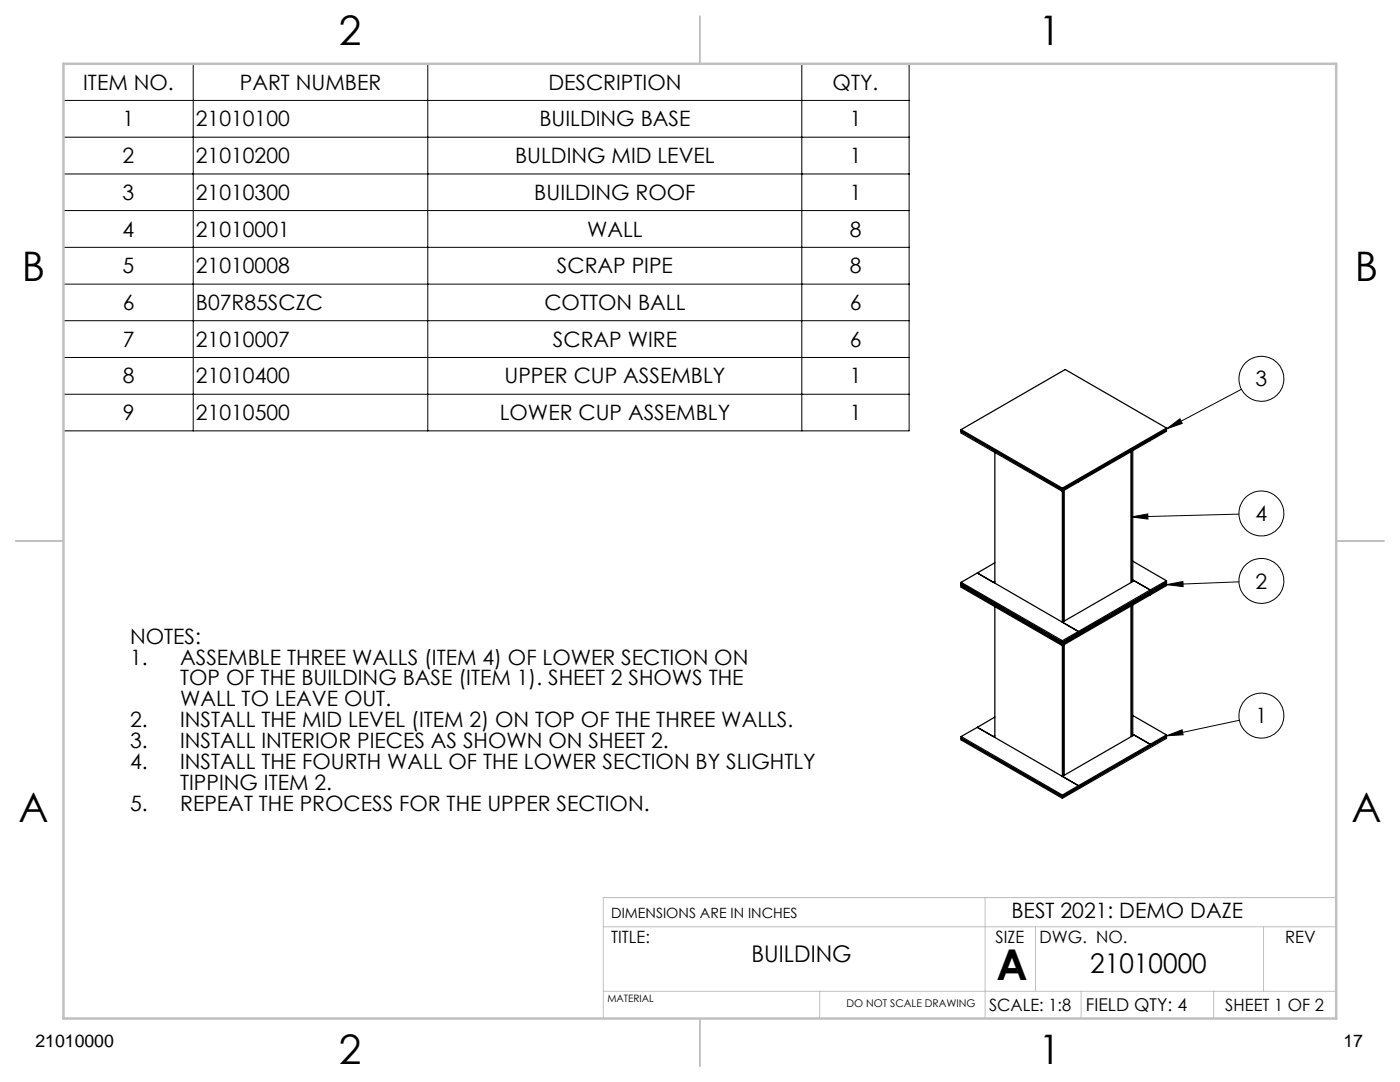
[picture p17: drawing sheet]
<svg xmlns="http://www.w3.org/2000/svg" width="279mm" height="216mm" viewBox="0 0 279 216" stroke-linecap="round" stroke-linejoin="round" font-family="sans-serif">
<defs><g id="words">
<text font-size="8.5" x="198.9" y="195.5">A</text>
<g font-size="8.1">
<text x="67.6" y="8.9">2</text>
<text x="207.3" y="8.9">1</text>
<text x="4.4" y="56.2">B</text>
<text x="270.4" y="56.2">B</text>
<text x="3.7" y="164.1">A</text>
<text x="269.7" y="164.1">A</text>
<text x="67.6" y="212.4">2</text>
<text x="207.3" y="212.4">1</text>
</g>
<text font-size="5.4" x="217.6" y="194.1">21010000</text>
<text font-size="4.6" x="150" y="191.9">BUILDING</text>
<g font-size="4.2">
<text x="16.6" y="17.9">ITEM NO.</text>
<text x="47.9" y="17.9">PART NUMBER</text>
<text x="109.4" y="17.9">DESCRIPTION</text>
<text x="166.2" y="17.9">QTY.</text>
<text x="24.5" y="25.2">1</text>
<text x="39.1" y="25.2">21010100</text>
<text x="107.6" y="25.2">BUILDING BASE</text>
<text x="169.6" y="25.2">1</text>
<text x="24.5" y="32.5">2</text>
<text x="39.1" y="32.5">21010200</text>
<text x="102.8" y="32.5">BULDING MID LEVEL</text>
<text x="169.6" y="32.5">1</text>
<text x="24.5" y="39.9">3</text>
<text x="39.1" y="39.9">21010300</text>
<text x="106.6" y="39.9">BUILDING ROOF</text>
<text x="169.6" y="39.9">1</text>
<text x="24.5" y="47.2">4</text>
<text x="39.1" y="47.2">21010001</text>
<text x="117.2" y="47.2">WALL</text>
<text x="169.6" y="47.2">8</text>
<text x="24.5" y="54.5">5</text>
<text x="39.1" y="54.5">21010008</text>
<text x="111.1" y="54.5">SCRAP PIPE</text>
<text x="169.6" y="54.5">8</text>
<text x="24.5" y="61.9">6</text>
<text x="39.1" y="61.9">B07R85SCZC</text>
<text x="108.6" y="61.9">COTTON BALL</text>
<text x="169.6" y="61.9">6</text>
<text x="24.5" y="69.2">7</text>
<text x="39.1" y="69.2">21010007</text>
<text x="110.3" y="69.2">SCRAP WIRE</text>
<text x="169.6" y="69.2">6</text>
<text x="24.5" y="76.5">8</text>
<text x="39.1" y="76.5">21010400</text>
<text x="100.7" y="76.5">UPPER CUP ASSEMBLY</text>
<text x="169.6" y="76.5">1</text>
<text x="250.6" y="77.1">3</text>
<text x="24.5" y="83.8">9</text>
<text x="39.1" y="83.8">21010500</text>
<text x="99.7" y="83.8">LOWER CUP ASSEMBLY</text>
<text x="169.6" y="83.8">1</text>
<text x="250.6" y="104">4</text>
<text x="250.6" y="117.4">2</text>
<text x="26" y="128.4">NOTES:</text>
<text x="26" y="132.6">1.</text>
<text x="35.9" y="132.6">ASSEMBLE THREE WALLS (ITEM 4) OF LOWER SECTION ON</text>
<text x="35.9" y="136.8">TOP OF THE BUILDING BASE (ITEM 1). SHEET 2 SHOWS THE</text>
<text x="35.9" y="140.9">WALL TO LEAVE OUT.</text>
<text x="26" y="145.1">2.</text>
<text x="26" y="149.3">3.</text>
<text x="35.9" y="145.1">INSTALL THE MID LEVEL (ITEM 2) ON TOP OF THE THREE WALLS.</text>
<text x="35.9" y="149.3">INSTALL INTERIOR PIECES AS SHOWN ON SHEET 2.</text>
<text x="250.6" y="144.3">1</text>
<text x="26" y="153.5">4.</text>
<text x="35.9" y="153.5">INSTALL THE FOURTH WALL OF THE LOWER SECTION BY SLIGHTLY</text>
<text x="26" y="161.8">5.</text>
<text x="35.9" y="157.6">TIPPING ITEM 2.</text>
<text x="35.9" y="161.8">REPEAT THE PROCESS FOR THE UPPER SECTION.</text>
<text x="201.9" y="183.1">BEST 2021: DEMO DAZE</text>
</g>
<g font-size="3.5">
<text x="216.7" y="201.7">FIELD QTY: 4</text>
<text x="7.1" y="208.8">21010000</text>
<text x="268.1" y="208.8">17</text>
</g>
<g font-size="3.4">
<text x="122" y="188.1">TITLE:</text>
<text x="198.7" y="188.1">SIZE</text>
<text x="207.5" y="188.1">DWG. NO.</text>
<text x="256.5" y="188.2">REV</text>
<text x="197.4" y="201.7">SCALE: 1:8</text>
<text x="244.5" y="201.7">SHEET 1 OF 2</text>
</g>
<text font-size="2.8" x="122" y="183.1">DIMENSIONS ARE IN INCHES</text>
<text font-size="2.1" x="168.9" y="201">DO NOT SCALE DRAWING</text>
<text font-size="2" x="121.2" y="200">MATERIAL</text>
</g></defs>
<g fill="none" stroke="#000" stroke-width=".2">
<path d="M12.7 12.7h168.7v73.3h-168.7zM38.6 12.7v73.3M85.4 12.7v73.3M160 12.7v73.3M12.7 20h168.7M12.7 27.4h168.7M12.7 34.7h168.7M12.7 42h168.7M12.7 49.4h168.7M12.7 56.7h168.7M12.7 64h168.7M12.7 71.3h168.7"/>
<path d="M12.7 78.7h168.7M247.8 77.7l-15 7.9M232.8 85.6l2.7-2 .4 .9zM225.8 103.2l3.3-.6v1zM232.8 116.7l3.3-.7v1.1zM247.3 102.6l-21.5 .6M247.3 116.1l-14.5 .6M232.8 146.8l3.1-1.2 .2 1zM247.3 143.7l-14.5 3.1"/>
<circle cx="251.7" cy="75.6" r="4.5"/>
<circle cx="251.7" cy="115.9" r="4.5"/>
<circle cx="251.7" cy="102.5" r="4.5"/>
<circle cx="251.7" cy="142.8" r="4.5"/>
</g>
<path d="M196.6 179.1v24.1M266.7 179.1h-146.3v24.1M120.4 197.8h146.3M120.4 184.9h146.3M163.6 197.8v5.4M206.7 184.9v12.9M215.8 197.8v5.4M242.2 197.8v5.4M252.2 184.9v12.9" fill="none" stroke="#c0c0c0" stroke-width=".2"/>
<path d="M139.7 3.2v9.5M3.1 107.9h9.6M266.7 107.9h9.5M139.7 203.2v9.6" fill="none" stroke="#c0c0c0" stroke-width=".25"/>
<path d="M12.7 12.7h254v190.5h-254z" fill="none" stroke="#c0c0c0" stroke-width=".5"/>
<path d="M232.8 85.6l2.7-2 .4 .9zM225.8 103.2l3.3-.6v1zM232.8 116.7l3.3-.7v1.1zM232.8 146.8l3.1-1.2 .2 1z" fill="#000"/>
<g fill="none" stroke="#000" stroke-width=".25">
<path d="M191.8 85.7v.7l20.2 11.6 3.2-1.8M191.8 86l20.2 11.7M191.8 85.7l20.2 11.7M198.5 90.3v26M212 97.4v26.7M212.3 97.9v26.1M215.2 96.2v-.4l-3.2 1.9M225.8 90.1v26.1M226.1 90v26M229.6 87.6v.3M232.8 85.7l-20.8 12M232.8 85.4v.6l-17.6 10.2"/>
<path d="M232.8 85.4l-20.2-11.7-20.8 12M232.8 85.4l-20.8 12M191.8 116.2v1l20.2 11.6 3.2-1.8M191.8 116.8l20.2 11.7M191.8 116.2l20.2 11.6M191.8 116.5l20.2 11.7M195.1 114.3l3.2 1.9 .2-.2M195.1 114.3l-3.3 1.9M195.1 114.3l20.1 11.7M198.5 112.3l-3.4 2M226.1 115.7l3.5 2M226.1 112l6.7 3.9"/>
<path d="M229.6 117.7v.4l3.2-1.9-20.8 12M229.6 118.4v.3M229.6 118.7l-14.4 8.3M229.6 117.7l-14.4 8.3M229.6 117.7l-3.3-1.8-14.3 8.2M232.8 116.5l-20.8 12M232.8 115.9v.9l-3.2 1.9M232.8 115.9l-3.2 1.8M198.5 121v26.1M212 127.8v27.1M212 124.1l3.2 1.9M212.3 128.7v26.1"/>
<path d="M215.2 126v.3l-3.2 1.9M215.2 127v-.4l-3.2 1.9M215.2 126l-3.2 1.8M225.8 120.9v26.1M226.1 120.7v26.1M191.8 147v.6l20.2 11.7M191.8 147l20.2 11.6M191.8 147.3l20.2 11.7M195.1 145.1l3.2 1.9 .2-.2M195.1 145.1l-3.3 1.9M195.1 145.1l20.1 11.7M198.5 143.1l-3.4 2"/>
<path d="M212 158.6v.7M212 154.9l3.2 1.9M215.2 156.8v.3l-3.2 1.9M215.2 156.8l-3.2 1.8M226.1 146.5l3.5 2M226.1 142.8l6.7 3.8M229.6 148.5v.3M229.6 148.5l-3.3-1.9-14.3 8.3M229.6 148.5l-14.4 8.3M232.8 147l-20.8 12M232.8 146.6l-3.2 1.9M232.8 146.6v.7l-20.8 12"/>
</g>
<use href="#words"/>
</svg>
